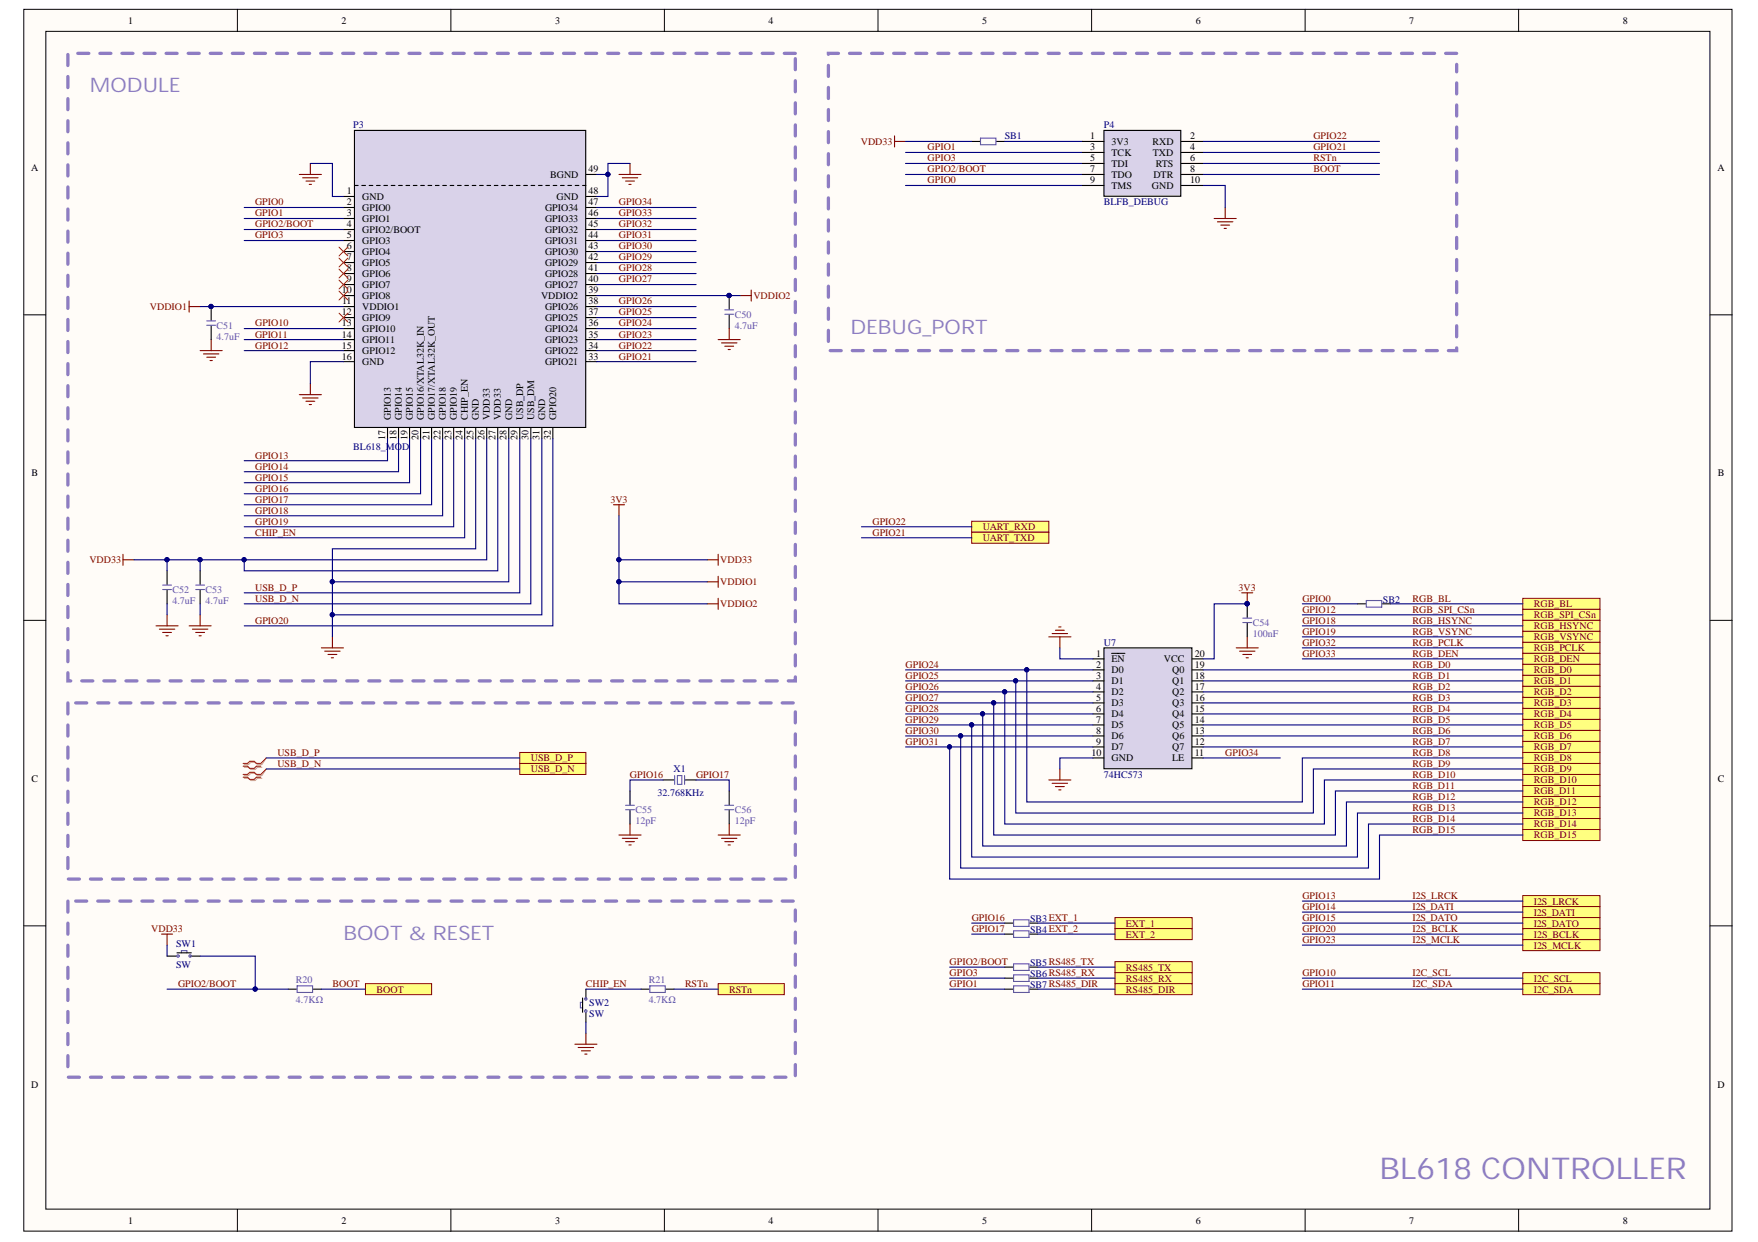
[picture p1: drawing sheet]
<svg xmlns="http://www.w3.org/2000/svg" width="297mm" height="210mm" viewBox="0 0 297 210" stroke-linecap="round" stroke-linejoin="round" font-family="sans-serif">
<defs><g id="words">
<text font-size="5.1" fill="#8e7cc3" x="233.1" y="199.3">BL618 CONTROLLER</text>
<g font-size="3.4" fill="#8e7cc3">
<text x="15.2" y="15.6">MODULE</text>
<text x="143.7" y="56.5">DEBUG_PORT</text>
<text x="58" y="158.8">BOOT &amp; RESET</text>
</g>
<g font-size="1.7">
<text x="21.7" y="4">1</text>
<text x="57.7" y="4">2</text>
<text x="93.8" y="4">3</text>
<text x="129.9" y="4">4</text>
<text x="166" y="4">5</text>
<text x="202" y="4">6</text>
<text x="238.1" y="4">7</text>
<text x="274.2" y="4">8</text>
<text x="184.2" y="23.5">1</text>
<text x="201.1" y="23.5">2</text>
<text x="5.3" y="28.9">A</text>
<text x="99.5" y="29.1">49</text>
<text x="184.2" y="25.4">3</text>
<text x="184.2" y="27.3">5</text>
<text x="184.2" y="29.1">7</text>
<text x="187.8" y="24.5">3V3</text>
<text x="187.8" y="26.3">TCK</text>
<text x="187.8" y="28.2">TDI</text>
<text x="194.7" y="24.5">RXD</text>
<text x="194.8" y="26.3">TXD</text>
<text x="195.3" y="28.2">RTS</text>
<text x="201.1" y="25.4">4</text>
<text x="201.1" y="27.3">6</text>
<text x="201.1" y="29.1">8</text>
<text x="290.2" y="28.9">A</text>
<text x="58.6" y="32.8">1</text>
<text x="58.6" y="34.7">2</text>
<text x="61.2" y="33.8">GND</text>
<text x="61.2" y="35.6">GPIO0</text>
<text x="92.1" y="35.6">GPIO34</text>
<text x="92.9" y="30">BGND</text>
<text x="94" y="33.8">GND</text>
<text x="99.5" y="34.7">47</text>
<text x="99.5" y="32.8">48</text>
<text x="184.2" y="31">9</text>
<text x="187.8" y="30">TDO</text>
<text x="187.8" y="31.9">TMS</text>
<text x="194.6" y="31.9">GND</text>
<text x="194.9" y="30">DTR</text>
<text x="201.1" y="31">10</text>
<text x="58.6" y="36.6">3</text>
<text x="58.6" y="38.4">4</text>
<text x="58.6" y="40.3">5</text>
<text x="61.2" y="37.5">GPIO1</text>
<text x="61.2" y="39.3">GPIO2/BOOT</text>
<text x="61.2" y="41.2">GPIO3</text>
<text x="92.1" y="41.2">GPIO31</text>
<text x="92.1" y="39.3">GPIO32</text>
<text x="92.1" y="37.5">GPIO33</text>
<text x="99.5" y="40.3">44</text>
<text x="99.5" y="38.4">45</text>
<text x="99.5" y="36.6">46</text>
<text x="58.6" y="42.1">6</text>
<text x="58.6" y="44">7</text>
<text x="58.6" y="45.9">8</text>
<text x="58.6" y="47.7">9</text>
<text x="61.2" y="43.1">GPIO4</text>
<text x="61.2" y="44.9">GPIO5</text>
<text x="61.2" y="46.8">GPIO6</text>
<text x="92.1" y="46.8">GPIO28</text>
<text x="92.1" y="44.9">GPIO29</text>
<text x="92.1" y="43.1">GPIO30</text>
<text x="99.5" y="47.7">40</text>
<text x="99.5" y="45.9">41</text>
<text x="99.5" y="44">42</text>
<text x="99.5" y="42.1">43</text>
<text x="57.7" y="49.6">10</text>
<text x="57.7" y="53.3">12</text>
<text x="57.8" y="51.4">11</text>
<text x="61.2" y="48.6">GPIO7</text>
<text x="61.2" y="50.5">GPIO8</text>
<text x="61.2" y="52.4">VDDIO1</text>
<text x="91.4" y="50.5">VDDIO2</text>
<text x="92.1" y="52.4">GPIO26</text>
<text x="92.1" y="48.6">GPIO27</text>
<text x="99.5" y="53.3">37</text>
<text x="99.5" y="51.4">38</text>
<text x="99.5" y="49.6">39</text>
<text x="57.7" y="55.2">13</text>
<text x="57.7" y="57.1">14</text>
<text x="57.7" y="58.9">15</text>
<text x="61.2" y="54.2">GPIO9</text>
<text x="61.2" y="56.1">GPIO10</text>
<text x="61.2" y="58">GPIO11</text>
<text x="61.2" y="59.8">GPIO12</text>
<text x="92.1" y="59.8">GPIO22</text>
<text x="92.1" y="58">GPIO23</text>
<text x="92.1" y="56.1">GPIO24</text>
<text x="92.1" y="54.2">GPIO25</text>
<text x="99.5" y="58.9">34</text>
<text x="99.5" y="57.1">35</text>
<text x="99.5" y="55.2">36</text>
<text x="57.7" y="60.8">16</text>
<text x="61.2" y="61.7">GND</text>
<text x="92.1" y="61.7">GPIO21</text>
<text x="99.5" y="60.8">33</text>
<text x="66" y="71" transform="rotate(-90 66 71)">GPIO13</text>
<text x="67.9" y="71" transform="rotate(-90 67.9 71)">GPIO14</text>
<text x="69.8" y="71" transform="rotate(-90 69.8 71)">GPIO15</text>
<text x="71.6" y="71" transform="rotate(-90 71.6 71)">GPIO16/XTAL32K_IN</text>
<text x="73.5" y="71" transform="rotate(-90 73.5 71)">GPIO17/XTAL32K_OUT</text>
<text x="75.3" y="71" transform="rotate(-90 75.3 71)">GPIO18</text>
<text x="77.2" y="71" transform="rotate(-90 77.2 71)">GPIO19</text>
<text x="79.1" y="71" transform="rotate(-90 79.1 71)">CHIP_EN</text>
<text x="80.9" y="71" transform="rotate(-90 80.9 71)">GND</text>
<text x="82.8" y="71" transform="rotate(-90 82.8 71)">VDD33</text>
<text x="84.6" y="71" transform="rotate(-90 84.6 71)">VDD33</text>
<text x="86.5" y="71" transform="rotate(-90 86.5 71)">GND</text>
<text x="88.4" y="71" transform="rotate(-90 88.4 71)">USB_DP</text>
<text x="90.2" y="71" transform="rotate(-90 90.2 71)">USB_DM</text>
<text x="92.1" y="71" transform="rotate(-90 92.1 71)">GND</text>
<text x="94" y="71" transform="rotate(-90 94 71)">GPIO20</text>
<text x="65.1" y="74.4" transform="rotate(-90 65.1 74.4)">17</text>
<text x="67" y="74.4" transform="rotate(-90 67 74.4)">18</text>
<text x="68.8" y="74.4" transform="rotate(-90 68.8 74.4)">19</text>
<text x="70.7" y="74.4" transform="rotate(-90 70.7 74.4)">20</text>
<text x="72.6" y="74.4" transform="rotate(-90 72.6 74.4)">21</text>
<text x="74.4" y="74.4" transform="rotate(-90 74.4 74.4)">22</text>
<text x="76.3" y="74.4" transform="rotate(-90 76.3 74.4)">23</text>
<text x="78.1" y="74.4" transform="rotate(-90 78.1 74.4)">24</text>
<text x="80" y="74.4" transform="rotate(-90 80 74.4)">25</text>
<text x="81.9" y="74.4" transform="rotate(-90 81.9 74.4)">26</text>
<text x="83.7" y="74.4" transform="rotate(-90 83.7 74.4)">27</text>
<text x="85.6" y="74.4" transform="rotate(-90 85.6 74.4)">28</text>
<text x="87.4" y="74.4" transform="rotate(-90 87.4 74.4)">29</text>
<text x="89.3" y="74.4" transform="rotate(-90 89.3 74.4)">30</text>
<text x="91.2" y="74.4" transform="rotate(-90 91.2 74.4)">31</text>
<text x="93.1" y="74.4" transform="rotate(-90 93.1 74.4)">32</text>
<text x="5.3" y="80.5">B</text>
<text x="290.2" y="80.5">B</text>
<text x="185.2" y="111">1</text>
<text x="185.2" y="112.8">2</text>
<text x="187.8" y="111.9">EN</text>
<text x="187.8" y="113.8">D0</text>
<text x="196.7" y="111.9">VCC</text>
<text x="198.1" y="113.8">Q0</text>
<text x="201.9" y="112.8">19</text>
<text x="201.9" y="111">20</text>
<text x="185.2" y="114.7">3</text>
<text x="185.2" y="116.6">4</text>
<text x="185.2" y="118.4">5</text>
<text x="187.8" y="115.6">D1</text>
<text x="187.8" y="117.5">D2</text>
<text x="187.8" y="119.4">D3</text>
<text x="198.1" y="119.4">Q3</text>
<text x="198.1" y="117.5">Q2</text>
<text x="198.1" y="115.6">Q1</text>
<text x="201.9" y="118.4">16</text>
<text x="201.9" y="116.6">17</text>
<text x="201.9" y="114.7">18</text>
<text x="185.2" y="120.3">6</text>
<text x="185.2" y="122.1">7</text>
<text x="185.2" y="124">8</text>
<text x="185.2" y="125.9">9</text>
<text x="187.8" y="121.2">D4</text>
<text x="187.8" y="123.1">D5</text>
<text x="187.8" y="124.9">D6</text>
<text x="198.1" y="124.9">Q6</text>
<text x="198.1" y="123.1">Q5</text>
<text x="198.1" y="121.2">Q4</text>
<text x="201.9" y="125.9">12</text>
<text x="201.9" y="124">13</text>
<text x="201.9" y="122.1">14</text>
<text x="201.9" y="120.3">15</text>
<text x="184.4" y="127.7">10</text>
<text x="187.8" y="126.8">D7</text>
<text x="187.8" y="128.6">GND</text>
<text x="198.1" y="128.6">LE</text>
<text x="198.1" y="126.8">Q7</text>
<text x="201.9" y="127.7">11</text>
<text x="5.3" y="132.2">C</text>
<text x="290.2" y="132.2">C</text>
<text x="5.3" y="183.8">D</text>
<text x="290.2" y="183.8">D</text>
<text x="21.7" y="206.8">1</text>
<text x="57.7" y="206.8">2</text>
<text x="93.8" y="206.8">3</text>
<text x="129.9" y="206.8">4</text>
<text x="166" y="206.8">5</text>
<text x="202" y="206.8">6</text>
<text x="238.1" y="206.8">7</text>
<text x="274.2" y="206.8">8</text>
</g>
<g font-size="1.7" fill="#000080">
<text x="59.7" y="21.7">P3</text>
<text x="169.8" y="23.5">SB1</text>
<text x="186.5" y="21.7">P4</text>
<text x="186.5" y="34.7">BLFB_DEBUG</text>
<text x="59.7" y="76">BL618_MOD</text>
<text x="233.6" y="101.9">SB2</text>
<text x="186.5" y="109.1">U7</text>
<text x="113.8" y="130.5">X1</text>
<text x="186.5" y="131.4">74HC573</text>
<text x="111.1" y="134.6">32.768KHz</text>
<text x="174" y="155.8">SB3EXT_1</text>
<text x="29.7" y="160.1">SW1</text>
<text x="174" y="157.7">SB4EXT_2</text>
<text x="29.7" y="163.6">SW</text>
<text x="174" y="163.3">SB5RS485_TX</text>
<text x="174" y="165.1">SB6RS485_RX</text>
<text x="174" y="167">SB7RS485_DIR</text>
<text x="99.5" y="170">SW2</text>
<text x="99.5" y="171.8">SW</text>
</g>
<g font-size="1.7" fill="#800000">
<text x="221.9" y="23.5">GPIO22</text>
<text x="145.4" y="24.5">VDD33</text>
<text x="156.7" y="29.1">GPIO2/BOOT</text>
<text x="156.7" y="27.3">GPIO3</text>
<text x="156.7" y="25.4">GPIO1</text>
<text x="221.9" y="25.4">GPIO21</text>
<text x="221.9" y="27.3">RSTn</text>
<text x="221.9" y="29.1">BOOT</text>
<text x="43.1" y="34.7">GPIO0</text>
<text x="104.6" y="34.7">GPIO34</text>
<text x="156.7" y="31">GPIO0</text>
<text x="43.1" y="36.6">GPIO1</text>
<text x="43.1" y="38.4">GPIO2/BOOT</text>
<text x="43.1" y="40.3">GPIO3</text>
<text x="104.6" y="40.3">GPIO31</text>
<text x="104.6" y="38.4">GPIO32</text>
<text x="104.6" y="36.6">GPIO33</text>
<text x="104.6" y="47.7">GPIO27</text>
<text x="104.6" y="45.9">GPIO28</text>
<text x="104.6" y="44">GPIO29</text>
<text x="104.6" y="42.1">GPIO30</text>
<text x="25.3" y="52.4">VDDIO1</text>
<text x="104.6" y="53.3">GPIO25</text>
<text x="104.6" y="51.4">GPIO26</text>
<text x="127.3" y="50.5">VDDIO2</text>
<text x="43.1" y="55.2">GPIO10</text>
<text x="43.1" y="57.1">GPIO11</text>
<text x="43.1" y="58.9">GPIO12</text>
<text x="104.6" y="58.9">GPIO22</text>
<text x="104.6" y="57.1">GPIO23</text>
<text x="104.6" y="55.2">GPIO24</text>
<text x="104.6" y="60.8">GPIO21</text>
<text x="43.1" y="77.5">GPIO13</text>
<text x="43.1" y="79.4">GPIO14</text>
<text x="43.1" y="81.2">GPIO15</text>
<text x="43.1" y="83.1">GPIO16</text>
<text x="43.1" y="86.8">GPIO18</text>
<text x="43.1" y="88.7">GPIO19</text>
<text x="43.1" y="84.9">GPIO17</text>
<text x="103.1" y="84.9">3V3</text>
<text x="147.4" y="88.7">GPIO22</text>
<text x="166" y="89.6">UART_RXD</text>
<text x="15.1" y="95.2">VDD33</text>
<text x="43.1" y="90.5">CHIP_EN</text>
<text x="121.7" y="95.2">VDD33</text>
<text x="147.4" y="90.5">GPIO21</text>
<text x="166" y="91.5">UART_TXD</text>
<text x="43.1" y="99.8">USB_D_P</text>
<text x="43.1" y="101.7">USB_D_N</text>
<text x="121.7" y="98.9">VDDIO1</text>
<text x="209.3" y="99.8">3V3</text>
<text x="220.1" y="101.7">GPIO0</text>
<text x="238.7" y="101.7">RGB_BL</text>
<text x="43.1" y="105.4">GPIO20</text>
<text x="121.7" y="102.6">VDDIO2</text>
<text x="220.1" y="105.4">GPIO18</text>
<text x="220.1" y="107.3">GPIO19</text>
<text x="220.1" y="103.5">GPIO12</text>
<text x="238.7" y="105.4">RGB_HSYNC</text>
<text x="238.7" y="107.3">RGB_VSYNC</text>
<text x="238.7" y="103.5">RGB_SPI_CSn</text>
<text x="259.2" y="102.6">RGB_BL</text>
<text x="259.2" y="104.5">RGB_SPI_CSn</text>
<text x="259.2" y="106.3">RGB_HSYNC</text>
<text x="153" y="112.8">GPIO24</text>
<text x="220.1" y="109.1">GPIO32</text>
<text x="220.1" y="111">GPIO33</text>
<text x="238.7" y="112.8">RGB_D0</text>
<text x="238.7" y="109.1">RGB_PCLK</text>
<text x="238.7" y="111">RGB_DEN</text>
<text x="259.2" y="108.2">RGB_VSYNC</text>
<text x="259.2" y="110.1">RGB_PCLK</text>
<text x="259.2" y="111.9">RGB_DEN</text>
<text x="259.2" y="113.8">RGB_D0</text>
<text x="153" y="114.7">GPIO25</text>
<text x="153" y="116.6">GPIO26</text>
<text x="153" y="118.4">GPIO27</text>
<text x="238.7" y="114.7">RGB_D1</text>
<text x="238.7" y="116.6">RGB_D2</text>
<text x="238.7" y="118.4">RGB_D3</text>
<text x="259.2" y="115.6">RGB_D1</text>
<text x="259.2" y="117.5">RGB_D2</text>
<text x="259.2" y="119.4">RGB_D3</text>
<text x="153" y="120.3">GPIO28</text>
<text x="153" y="122.1">GPIO29</text>
<text x="153" y="124">GPIO30</text>
<text x="153" y="125.9">GPIO31</text>
<text x="238.7" y="120.3">RGB_D4</text>
<text x="238.7" y="122.1">RGB_D5</text>
<text x="238.7" y="124">RGB_D6</text>
<text x="238.7" y="125.9">RGB_D7</text>
<text x="259.2" y="121.2">RGB_D4</text>
<text x="259.2" y="123.1">RGB_D5</text>
<text x="259.2" y="124.9">RGB_D6</text>
<text x="46.9" y="127.7">USB_D_P</text>
<text x="46.9" y="129.6">USB_D_N</text>
<text x="89.7" y="128.6">USB_D_P</text>
<text x="89.7" y="130.5">USB_D_N</text>
<text x="106.4" y="131.4">GPIO16</text>
<text x="117.6" y="131.4">GPIO17</text>
<text x="207" y="127.7">GPIO34</text>
<text x="238.7" y="127.7">RGB_D8</text>
<text x="238.7" y="129.6">RGB_D9</text>
<text x="238.7" y="131.4">RGB_D10</text>
<text x="259.2" y="126.8">RGB_D7</text>
<text x="259.2" y="128.6">RGB_D8</text>
<text x="259.2" y="130.5">RGB_D9</text>
<text x="238.7" y="133.3">RGB_D11</text>
<text x="238.7" y="135.2">RGB_D12</text>
<text x="238.7" y="137.1">RGB_D13</text>
<text x="259.2" y="132.4">RGB_D10</text>
<text x="259.2" y="134.2">RGB_D11</text>
<text x="259.2" y="136.1">RGB_D12</text>
<text x="259.2" y="138">RGB_D13</text>
<text x="238.7" y="138.9">RGB_D14</text>
<text x="238.7" y="140.8">RGB_D15</text>
<text x="259.2" y="139.8">RGB_D14</text>
<text x="259.2" y="141.7">RGB_D15</text>
<text x="164.2" y="155.7">GPIO16</text>
<text x="220.1" y="153.8">GPIO14</text>
<text x="220.1" y="155.7">GPIO15</text>
<text x="220.1" y="151.9">GPIO13</text>
<text x="238.7" y="153.8">I2S_DATI</text>
<text x="238.7" y="155.7">I2S_DATO</text>
<text x="238.7" y="151.9">I2S_LRCK</text>
<text x="259.2" y="152.9">I2S_LRCK</text>
<text x="259.2" y="154.7">I2S_DATI</text>
<text x="25.6" y="157.5">VDD33</text>
<text x="164.2" y="157.5">GPIO17</text>
<text x="190.2" y="156.6">EXT_1</text>
<text x="190.2" y="158.4">EXT_2</text>
<text x="220.1" y="159.4">GPIO23</text>
<text x="220.1" y="157.5">GPIO20</text>
<text x="238.7" y="157.5">I2S_BCLK</text>
<text x="238.7" y="159.4">I2S_MCLK</text>
<text x="259.2" y="156.6">I2S_DATO</text>
<text x="259.2" y="158.4">I2S_BCLK</text>
<text x="259.2" y="160.3">I2S_MCLK</text>
<text x="30.1" y="166.8">GPIO2/BOOT</text>
<text x="56.2" y="166.8">BOOT</text>
<text x="63.6" y="167.7">BOOT</text>
<text x="99" y="166.8">CHIP_EN</text>
<text x="115.7" y="166.8">RSTn</text>
<text x="123.2" y="167.7">RSTn</text>
<text x="160.5" y="163.1">GPIO2/BOOT</text>
<text x="160.5" y="165">GPIO3</text>
<text x="160.5" y="166.8">GPIO1</text>
<text x="190.2" y="164">RS485_TX</text>
<text x="190.2" y="165.9">RS485_RX</text>
<text x="190.2" y="167.7">RS485_DIR</text>
<text x="220.1" y="165">GPIO10</text>
<text x="220.1" y="166.8">GPIO11</text>
<text x="238.7" y="165">I2C_SCL</text>
<text x="238.7" y="166.8">I2C_SDA</text>
<text x="259.2" y="165.9">I2C_SCL</text>
<text x="259.2" y="167.7">I2C_SDA</text>
</g>
<g font-size="1.7" fill="#674ea7">
<text x="124.2" y="53.7">C50</text>
<text x="36.6" y="55.5">C51</text>
<text x="36.6" y="57.4">4.7uF</text>
<text x="124.2" y="55.5">4.7uF</text>
<text x="29.1" y="100.2">C52</text>
<text x="34.7" y="100.2">C53</text>
<text x="29.1" y="102.1">4.7uF</text>
<text x="34.7" y="102.1">4.7uF</text>
<text x="211.7" y="105.8">C54</text>
<text x="211.7" y="107.6">100nF</text>
<text x="107.4" y="137.4">C55</text>
<text x="124.2" y="137.4">C56</text>
<text x="107.4" y="139.3">12pF</text>
<text x="124.2" y="139.3">12pF</text>
<text x="50" y="166.1">R20</text>
<text x="109.6" y="166.1">R21</text>
<text x="50" y="169.4">4.7KΩ</text>
<text x="109.6" y="169.4">4.7KΩ</text>
</g>
</g></defs>
<g fill="#fffcf8" stroke="#000" stroke-width=".17">
<path d="M4 1.6h288.6v206.5h-288.6z"/>
<path d="M7.7 5.3h281.2v199h-281.2z"/>
</g>
<g fill="none" stroke="#000" stroke-width=".17">
<path d="M40.1 1.6v3.7M76.2 1.6v3.7M112.3 1.6v3.7M148.4 1.6v3.7M184.4 1.6v3.7M220.5 1.6v3.7M256.6 1.6v3.7M4 53.2h3.7M289 53.2h3.7M4 104.8h3.7M289 104.8h3.7M4 156.5h3.7"/>
<path d="M289 156.5h3.7M40.1 204.4v3.7M76.2 204.4v3.7M112.3 204.4v3.7M148.4 204.4v3.7M184.4 204.4v3.7M220.5 204.4v3.7M256.6 204.4v3.7"/>
</g>
<path d="M59.9 22h39.1v50.2h-39.1z" fill="#d9d2e9" stroke="#000" stroke-width=".19"/>
<g fill="none" stroke="#000" stroke-width=".19">
<path d="M58 33.2h1.9M58 35.1h1.9M58 36.9h1.9M58 38.8h1.9M99 33.2h1.9M99 35.1h1.9M99 36.9h1.9M99 38.8h1.9M99 29.5h1.9M58 40.6h1.9M58 42.5h1.9M58 44.4h1.9"/>
<path d="M58 46.2h1.9M58 48.1h1.9M58 50h1.9M58 51.8h1.9M58 53.7h1.9M58 55.5h1.9M58 57.4h1.9M58 59.3h1.9M99 40.6h1.9M99 42.5h1.9M99 44.4h1.9M99 46.2h1.9"/>
<path d="M99 48.1h1.9M99 50h1.9M99 51.8h1.9M99 53.7h1.9M99 55.5h1.9M99 57.4h1.9M99 59.3h1.9M58 61.1h1.9M65.5 72.3v1.8M67.3 72.3v1.8M69.2 72.3v1.8M71.1 72.3v1.8"/>
<path d="M72.9 72.3v1.8M74.8 72.3v1.8M76.7 72.3v1.8M78.5 72.3v1.8M80.4 72.3v1.8M82.2 72.3v1.8M84.1 72.3v1.8M86 72.3v1.8M87.8 72.3v1.8M89.7 72.3v1.8M91.5 72.3v1.8M93.4 72.3v1.8"/>
<path d="M99 61.1h1.9"/>
</g>
<path d="M59.9 31.3h39.1" fill="none" stroke="#000" stroke-width=".19" stroke-dasharray=".6 .6"/>
<g fill="none" stroke="#800000" stroke-width=".19">
<path d="M50.6 29.5h3.7M51.1 30h2.6M51.7 30.6h1.5M52.3 31.2h.3M52.4 27.6v1.9M104.6 29.5h3.7M105.1 30h2.7M105.7 30.6h1.5M106.3 31.2h.3M106.4 27.6v1.9M32 50.9v1.8M32 51.8h1.8"/>
<path d="M125.1 50h1.8M126.9 49v1.9M50.6 66.7h3.7M51.1 67.3h2.6M51.7 67.8h1.5M52.3 68.4h.3M52.4 64.8v1.9M20.8 93.7v1.8M20.8 94.6h1.8M32 105.8h3.7M32.5 106.3h2.6M33.1 106.9h1.5"/>
<path d="M33.6 107.4h.4M33.8 103.9v1.9M54.3 109.5h3.7M54.9 110.1h2.6M55.4 110.6h1.5M56 111.2h.4M56.2 107.6v1.9"/>
</g>
<path d="M134.4 9h-122.9v106.1h122.9v-106.1" fill="none" stroke="#8e7cc3" stroke-width=".56" stroke-dasharray="1.9 1.9"/>
<g fill="#ffff80" stroke="#800000" stroke-width=".17">
<path d="M87.8 127.2h11.2v1.8h-11.2z" fill-rule="evenodd"/>
<path d="M87.8 129h11.2v1.9h-11.2z" fill-rule="evenodd"/>
</g>
<path d="M11.5 118.8v29.8h122.9v-29.8h-122.9M11.5 152.3v29.8h122.9v-29.8h-122.9" fill="none" stroke="#8e7cc3" stroke-width=".56" stroke-dasharray="1.9 1.9"/>
<path d="M41.3 129.7h.7l.4 .4h.7l.4-.4h.7M41.3 129.2h.7l.4-.4h.7l.4 .4h.7M41.3 131.5h.7l.4 .4h.7l.4-.4h.7M41.3 131.1h.7l.4-.4h.7l.4 .4h.7" fill="none" stroke="#d0a19e" stroke-width=".19"/>
<path d="M45 128.1l-.8 1.1M45 130l-.8 1.1" fill="none" stroke="#d0a19e" stroke-width=".17"/>
<path d="M41.1 129.5h.7l.4 .4h.7l.4-.4h.8M41.1 129h.7l.4-.3h.7l.4 .3h.8M41.1 131.4h.7l.4 .3h.7l.4-.3h.8M41.1 130.9h.7l.4-.4h.7l.4 .4h.8" fill="none" stroke="#f00" stroke-width=".19"/>
<path d="M45 128.1l-.9 .9M45 130l-.9 .9" fill="none" stroke="#f00" stroke-width=".17"/>
<path d="M28.2 161.6h1.7M29.9 161h2.4M32.1 161.6h1.7" fill="none" stroke="#000" stroke-width=".19"/>
<path d="M29.9 161.4h.3v.3h-.3zM30.7 161v-.3h.9v.3M32 161.4h.3v.3h-.3z" fill="none" stroke="#674ea7" stroke-width=".19"/>
<path d="M61.8 166.2h11.1v1.9h-11.1z" fill-rule="evenodd" fill="#ffff80" stroke="#800000" stroke-width=".17"/>
<path d="M97.1 176.5h3.8M97.7 177h2.6M98.3 177.6h1.4M98.8 178.1h.4M99 174.6v1.9" fill="none" stroke="#800000" stroke-width=".19"/>
<path d="M121.3 166.2h11.2v1.9h-11.2z" fill-rule="evenodd" fill="#ffff80" stroke="#800000" stroke-width=".17"/>
<path d="M103.7 85.3h1.8M104.6 85.3v1.9M119.5 94.6h1.8M119.5 98.3h1.8M121.3 93.7v1.8M121.3 97.4v1.9M119.5 102h1.8M121.3 101.1v1.9" fill="none" stroke="#800000" stroke-width=".19"/>
<path d="M186.5 22h13v11.2h-13z" fill="#d9d2e9" stroke="#000" stroke-width=".19"/>
<path d="M182.8 23.9h3.7M182.8 25.8h3.7M182.8 27.6h3.7M182.8 29.5h3.7M182.8 31.3h3.7M199.6 23.9h3.7M199.6 25.8h3.7M199.6 27.6h3.7M199.6 29.5h3.7M199.6 31.3h3.7" fill="none" stroke="#000" stroke-width=".19"/>
<path d="M151.1 23v1.8M151.1 23.9h1.9M205.2 36.9h3.7M205.7 37.5h2.6M206.3 38h1.5M206.8 38.6h.4M207 35.1v1.8M27.3 157.9h1.9M28.2 157.9v1.8" fill="none" stroke="#800000" stroke-width=".19"/>
<path d="M246.1 9h-106.1v50.3h106.1v-48.4" fill="none" stroke="#8e7cc3" stroke-width=".56" stroke-dasharray="1.9 1.9"/>
<g fill="#ffff80" stroke="#800000" stroke-width=".17">
<path d="M164.2 88.1h13v1.9h-13z" fill-rule="evenodd"/>
<path d="M164.2 90h13v1.8h-13z" fill-rule="evenodd"/>
</g>
<g fill="none" stroke="#000" stroke-width=".19">
<path d="M164.2 23.9h1.4M168.4 23.9h1.4M35.7 51.8v2.3M35.7 55.1v2.3M123.2 50v2.3M123.2 53.2v2.3M28.2 96.5v2.3M28.2 99.7v2.3M33.8 96.5v2.3M33.8 99.7v2.3M48.7 167.2h1.4M52.9 167.2h1.4"/>
<path d="M98.4 168.7v2.4M99 167.2v1.6M99 171.1v1.7M108.3 167.2h1.4M112.5 167.2h1.4"/>
</g>
<g fill="none" stroke="#674ea7" stroke-width=".19">
<path d="M165.7 23.3h2.6v1.2h-2.6zM34.9 55h1.5M34.9 54.2h1.5M122.5 53.1h1.5M122.5 52.4h1.5M27.5 99.6h1.5M27.5 98.9h1.5M33.1 99.6h1.5M33.1 98.9h1.5M50.2 166.6h2.6v1.1h-2.6zM98.4 169.4h-.3v.9h.3M98.8 170.7h.3v.3h-.3z"/>
<path d="M98.8 168.7h.3v.3h-.3zM109.8 166.6h2.6v1.1h-2.6z"/>
</g>
<g fill="none" stroke="#800000" stroke-width=".19">
<path d="M33.8 59.3h3.7M34.4 59.8h2.6M35.7 57.4v1.9M121.3 57.4h3.8M121.9 58h2.6M122.5 58.5h1.5M123 59.1h.4M123.2 55.5v1.9M34.9 60.4h1.5M35.5 60.9h.4M26.4 105.8h3.7M26.9 106.3h2.6"/>
<path d="M27.5 106.9h1.5M28 107.4h.4M28.2 103.9v1.9"/>
</g>
<g fill="#000080" stroke="#000080" stroke-width=".17">
<circle cx="35.6" cy="51.8" r=".35"/>
<circle cx="123.2" cy="49.9" r=".35"/>
</g>
<path d="M186.5 109.5h14.9v20.4h-14.9z" fill="#d9d2e9" stroke="#000" stroke-width=".19"/>
<g fill="none" stroke="#000" stroke-width=".19">
<path d="M184.7 111.4h1.8M184.7 113.2h1.8M184.7 115.1h1.8M184.7 116.9h1.8M184.7 118.8h1.8M187.8 110.4h2.3M201.4 111.4h1.9M201.4 113.2h1.9M201.4 115.1h1.9M201.4 116.9h1.9M201.4 118.8h1.9M210.7 102v2.4"/>
<path d="M210.7 105.3v2.3M106.4 133.7v2.3M106.4 136.9v2.4M112 131.8h1.9M115.8 131.8h1.8M123.2 133.7v2.3M123.2 136.9v2.4M184.7 120.7h1.8M184.7 122.5h1.8M184.7 124.4h1.8M184.7 126.2h1.8M184.7 128.1h1.8"/>
<path d="M201.4 120.7h1.9M201.4 122.5h1.9M201.4 124.4h1.9M201.4 126.2h1.9M201.4 128.1h1.9"/>
</g>
<circle cx="210.7" cy="102" r=".35" fill="#000080" stroke="#000080" stroke-width=".17"/>
<path d="M210 105.2h1.5M210 104.5h1.5M105.7 136.8h1.5M105.7 136.1h1.5M114 131.1v1.5M114.5 131.1h.7v1.5h-.7zM115.7 131.1v1.5M122.5 136.8h1.5M122.5 136.1h1.5" fill="none" stroke="#674ea7" stroke-width=".19"/>
<g fill="none" stroke="#800000" stroke-width=".19">
<path d="M208.9 109.5h3.7M209.4 110.1h2.6M209.8 100.2h1.9M210 110.6h1.5M210.6 111.2h.3M210.7 100.2v1.8M210.7 107.6v1.9M106.4 139.3v1.8M123.2 139.3v1.8M177.2 131.8h3.7M177.8 132.4h2.6M178.3 132.9h1.5"/>
<path d="M178.9 133.5h.4M179.1 130v1.8M104.6 141.1h3.7M105.1 141.7h2.7M105.7 142.2h1.5M106.3 142.8h.3M121.3 141.1h3.8M121.9 141.7h2.6M122.5 142.2h1.5M123 142.8h.4"/>
</g>
<g fill="#ffff80" stroke="#800000" stroke-width=".17">
<path d="M257.3 101.1h13v1.9h-13z" fill-rule="evenodd"/>
<path d="M257.3 103h13v1.8h-13z" fill-rule="evenodd"/>
<path d="M257.3 104.8h13v1.9h-13z" fill-rule="evenodd"/>
<path d="M257.3 106.7h13v1.9h-13z" fill-rule="evenodd"/>
<path d="M257.3 108.6h13v1.8h-13z" fill-rule="evenodd"/>
<path d="M257.3 110.4h13v1.9h-13z" fill-rule="evenodd"/>
<path d="M257.3 112.3h13v1.8h-13z" fill-rule="evenodd"/>
<path d="M257.3 114.1h13v1.9h-13z" fill-rule="evenodd"/>
<path d="M257.3 116h13v1.9h-13z" fill-rule="evenodd"/>
<path d="M257.3 117.9h13v1.8h-13z" fill-rule="evenodd"/>
<path d="M257.3 119.7h13v1.9h-13z" fill-rule="evenodd"/>
<path d="M257.3 121.6h13v1.8h-13z" fill-rule="evenodd"/>
<path d="M257.3 123.4h13v1.9h-13z" fill-rule="evenodd"/>
<path d="M257.3 125.3h13v1.9h-13z" fill-rule="evenodd"/>
<path d="M257.3 127.2h13v1.8h-13z" fill-rule="evenodd"/>
<path d="M257.3 129h13v1.9h-13z" fill-rule="evenodd"/>
<path d="M257.3 130.9h13v1.9h-13z" fill-rule="evenodd"/>
<path d="M257.3 132.8h13v1.8h-13z" fill-rule="evenodd"/>
<path d="M257.3 134.6h13v1.9h-13z" fill-rule="evenodd"/>
<path d="M257.3 136.5h13v1.8h-13z" fill-rule="evenodd"/>
<path d="M257.3 138.3h13v1.9h-13z" fill-rule="evenodd"/>
<path d="M257.3 140.2h13v1.9h-13z" fill-rule="evenodd"/>
<path d="M257.3 151.4h13v1.8h-13z" fill-rule="evenodd"/>
<path d="M257.3 153.2h13v1.9h-13z" fill-rule="evenodd"/>
<path d="M257.3 155.1h13v1.8h-13z" fill-rule="evenodd"/>
<path d="M257.3 156.9h13v1.9h-13z" fill-rule="evenodd"/>
<path d="M257.3 158.8h13v1.9h-13z" fill-rule="evenodd"/>
<path d="M257.3 164.4h13v1.8h-13z" fill-rule="evenodd"/>
<path d="M257.3 166.2h13v1.9h-13z" fill-rule="evenodd"/>
<path d="M188.4 155.1h13v1.8h-13z" fill-rule="evenodd"/>
<path d="M188.4 156.9h13v1.9h-13z" fill-rule="evenodd"/>
</g>
<path d="M169.8 156h1.4M169.8 157.9h1.4M174 156h1.4M174 157.9h1.4M169.8 163.5h1.4M169.8 165.3h1.4M169.8 167.2h1.4M174 163.5h1.4M174 165.3h1.4M174 167.2h1.4" fill="none" stroke="#000" stroke-width=".19"/>
<path d="M171.3 155.4h2.6v1.2h-2.6zM171.3 157.3h2.6v1.1h-2.6zM171.3 162.9h2.6v1.1h-2.6zM171.3 164.8h2.6v1.1h-2.6zM171.3 166.6h2.6v1.1h-2.6z" fill="none" stroke="#674ea7" stroke-width=".19"/>
<g fill="#ffff80" stroke="#800000" stroke-width=".17">
<path d="M188.4 162.5h13v1.9h-13z" fill-rule="evenodd"/>
<path d="M188.4 164.4h13v1.8h-13z" fill-rule="evenodd"/>
<path d="M188.4 166.2h13v1.9h-13z" fill-rule="evenodd"/>
</g>
<path d="M229.4 102h1.4M233.6 102h1.3" fill="none" stroke="#000" stroke-width=".19"/>
<path d="M230.9 101.5h2.6v1.1h-2.6z" fill="none" stroke="#674ea7" stroke-width=".19"/>
<path d="M177.2 107.6h3.7M177.8 107.1h2.6M178.3 106.5h1.5M178.9 106h.4M179.1 107.6v1.9" fill="none" stroke="#800000" stroke-width=".19"/>
<path d="M57.3 41.8l1.5 1.5M57.3 43.6l1.5 1.5M57.3 45.5l1.5 1.5M57.3 47.3l1.5 1.5M57.3 49.2l1.5 1.5M57.3 52.9l1.5 1.5M58.8 41.8l-1.5 1.5M58.8 43.6l-1.5 1.5M58.8 45.5l-1.5 1.5M58.8 47.3l-1.5 1.5M58.8 49.2l-1.5 1.5M58.8 52.9l-1.5 1.5" fill="none" stroke="#f00" stroke-width=".17"/>
<g fill="none" stroke="#000080" stroke-width=".19">
<path d="M41.3 38.8h16.7M41.3 36.9h16.7M41.3 35.1h16.7M52.4 27.6h3.8v5.6h1.8M100.9 38.8h16.7M100.9 36.9h16.7M100.9 35.1h16.7M100.9 29.5h1.8M106.4 27.6h-3.7v5.6h-1.8M153 25.8h29.8M153 27.6h29.8M153 29.5h29.8"/>
<path d="M153 31.3h29.8M153 23.9h11.2M169.8 23.9h13M203.3 31.3h3.7v3.8M203.3 25.8h29.8M203.3 27.6h29.8M203.3 29.5h29.8M203.3 23.9h29.8M33.8 51.8h24.2M41.3 59.3h16.7M41.3 57.4h16.7M41.3 55.5h16.7"/>
<path d="M41.3 40.6h16.7M100.9 50h24.2M100.9 59.3h16.7M100.9 57.4h16.7M100.9 55.5h16.7M100.9 40.6h16.7M100.9 53.7h16.7M100.9 51.8h16.7M100.9 48.1h16.7M100.9 46.2h16.7M100.9 44.4h16.7M100.9 42.5h16.7"/>
<path d="M58 61.1h-5.6v3.7M65.5 74.1v3.8h-24.2M67.3 74.1v5.6h-26M69.2 74.1v7.5h-27.9M71.1 74.1v9.3h-29.8M72.9 74.1v11.2h-31.6M74.8 74.1v13.1h-33.5M76.7 74.1v14.9h-35.4M78.5 74.1v16.8h-37.2M80.4 74.1v18.6h-24.2v5.6M82.2 74.1v20.5h-59.6M84.1 74.1v22.4h-42.8v-1.9"/>
<path d="M86 74.1v24.2h-29.8v5.6M87.8 74.1v26.1h-46.5M89.7 74.1v27.9h-48.4M91.5 74.1v29.8h-35.3v3.7M93.4 74.1v31.7h-52.1M100.9 61.1h16.7M28.2 94.6v1.9M33.8 94.6v1.9M104.6 98.3v3.7h14.9M104.6 87.2v7.4M119.5 94.6h-14.9v3.7h14.9M145.6 89h18.6"/>
<path d="M145.6 90.9h18.6M28.2 102v1.9M33.8 102v1.9M153 118.8h31.7M153 116.9h31.7M153 115.1h31.7M153 113.2h31.7M167.9 118.8v22.3h57.7v-7.4h31.7M169.8 116.9v22.4h54v-7.5h33.5M171.6 115.1v22.3h50.3v-7.4h35.4M173.5 113.2v22.3h46.6v-7.4h37.2M179.1 109.5v1.9h5.6"/>
<path d="M203.3 113.2h54M203.3 115.1h54M203.3 118.8h54M203.3 116.9h54M210.7 102h-5.5v9.4h-1.9M220.1 103.9h37.2M220.1 105.8h37.2M220.1 107.6h37.2M220.1 109.5h37.2M220.1 111.4h37.2M220.1 102h9.3M234.9 102h22.4"/>
<path d="M45 128.1h42.8M45 130h42.8M112 131.8h-5.6v1.9M117.6 131.8h5.6v1.9M153 126.2h31.7M153 124.4h31.7M153 122.5h31.7M153 120.7h31.7M160.5 126.2v22.4h72.6v-7.5h24.2M162.3 124.4v22.3h68.9v-7.4h26.1M164.2 122.5v22.3h65.2v-7.4h27.9M166 120.7v22.3h61.5v-7.5h29.8"/>
<path d="M184.7 128.1h-5.6v1.9M203.3 128.1h13M203.3 120.7h54M203.3 122.5h54M203.3 124.4h54M203.3 126.2h54M28.2 159.7v1.9M164.2 156h5.6M164.2 157.9h5.6M175.4 156h13M175.4 157.9h13M220.1 152.3h37.2"/>
<path d="M220.1 154.1h37.2M220.1 156h37.2M220.1 157.9h37.2M220.1 159.7h37.2M33.8 161.6h9.3v5.6h-14.9M43.1 167.2h5.6M54.3 167.2h7.5M99 167.2h9.3M99 172.8v1.8M113.9 167.2h7.4M160.5 167.2h9.3M160.5 165.3h9.3"/>
<path d="M160.5 163.5h9.3M175.4 167.2h13M175.4 165.3h13M175.4 163.5h13M220.1 167.2h37.2M220.1 165.3h37.2"/>
</g>
<g fill="#000080" stroke="#000080" stroke-width=".17">
<circle cx="102.7" cy="29.5" r=".35"/>
<circle cx="56.1" cy="98.3" r=".35"/>
<circle cx="56.1" cy="103.9" r=".35"/>
<circle cx="35.6" cy="51.8" r=".35"/>
<circle cx="123.2" cy="49.9" r=".35"/>
<circle cx="41.2" cy="94.6" r=".35"/>
<circle cx="33.8" cy="94.6" r=".35"/>
<circle cx="28.2" cy="94.6" r=".35"/>
<circle cx="104.6" cy="98.3" r=".35"/>
<circle cx="104.6" cy="94.6" r=".35"/>
<circle cx="43.1" cy="167.2" r=".35"/>
<circle cx="210.7" cy="102" r=".35"/>
<circle cx="173.5" cy="113.2" r=".35"/>
<circle cx="171.6" cy="115.1" r=".35"/>
<circle cx="169.7" cy="116.9" r=".35"/>
<circle cx="167.9" cy="118.8" r=".35"/>
<circle cx="166" cy="120.6" r=".35"/>
<circle cx="164.2" cy="122.5" r=".35"/>
<circle cx="162.3" cy="124.4" r=".35"/>
<circle cx="160.4" cy="126.2" r=".35"/>
</g>
<use href="#words"/>
</svg>
